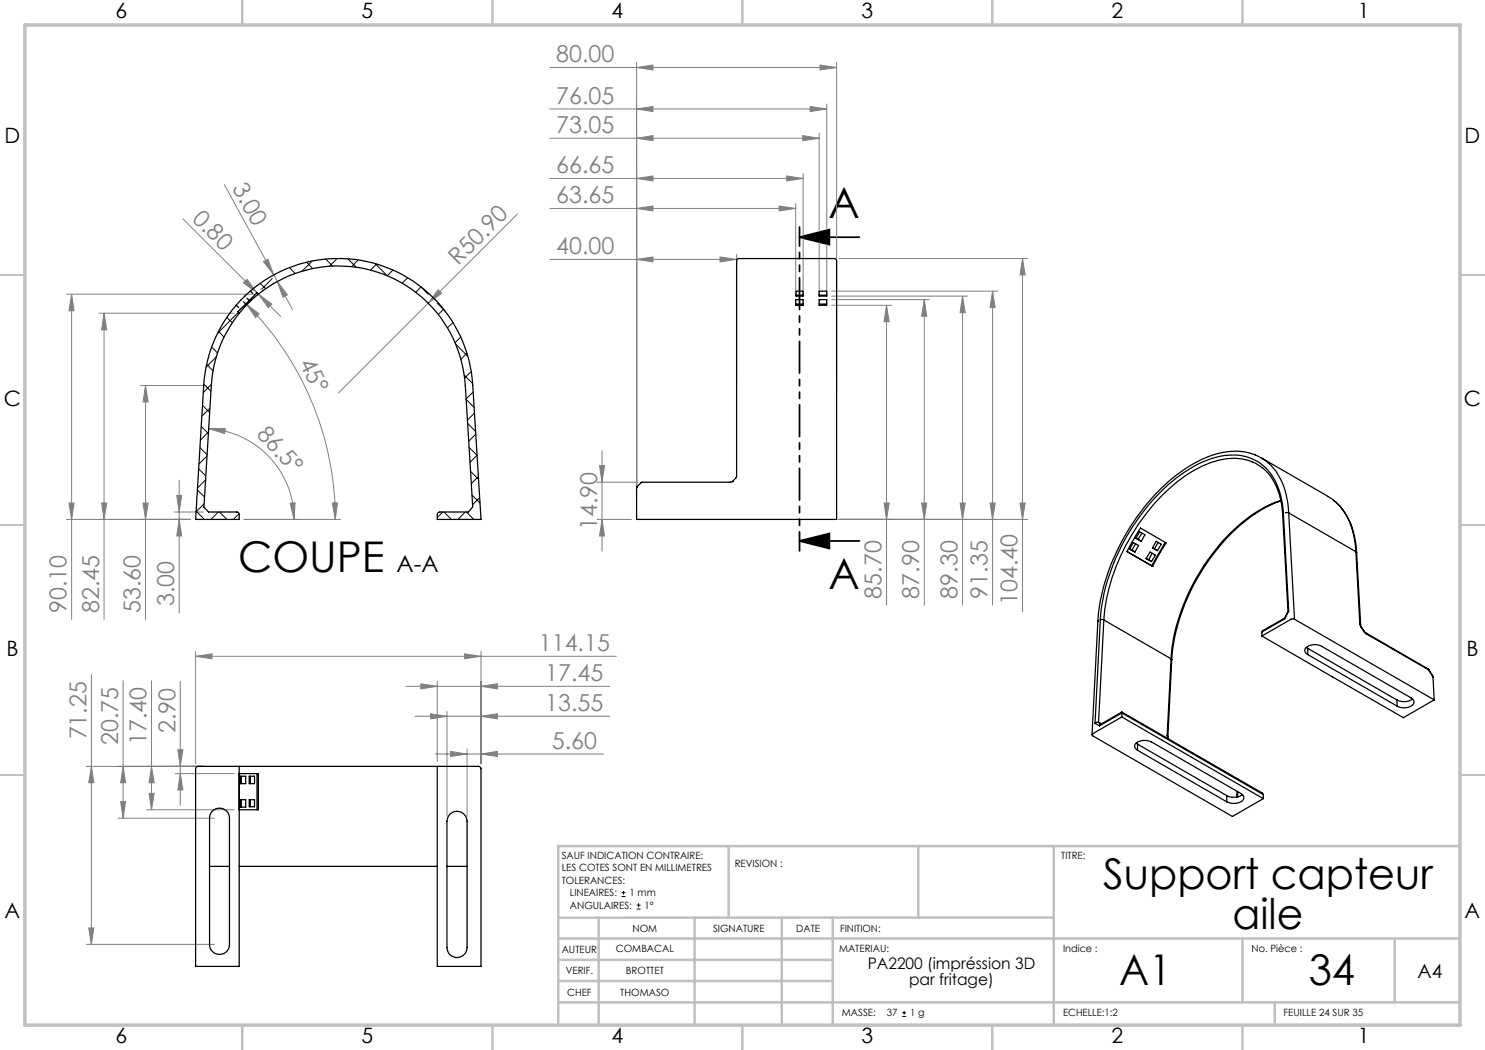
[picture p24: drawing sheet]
<svg xmlns="http://www.w3.org/2000/svg" width="297mm" height="210mm" viewBox="0 0 297 210" stroke-linecap="round" stroke-linejoin="round" font-family="sans-serif">
<defs><g id="words">
<g font-size="8.5">
<text x="165.7" y="43.6">A</text>
<text x="47.6" y="114.5">COUPE</text>
<text x="165.7" y="117.8">A</text>
<text x="220.7" y="177.7">Support capteur</text>
<text x="246.5" y="185.8">aile</text>
<text x="223.8" y="197">A1</text>
<text x="261.8" y="197">34</text>
</g>
<g font-size="4.7" fill="#808080">
<text x="111.3" y="12.5">80.00</text>
<text x="111.3" y="20.8">76.05</text>
<text x="111.3" y="26.6">73.05</text>
<text x="111.3" y="34.7">66.65</text>
<text x="46.4" y="37.5" transform="rotate(61 46.4 37.5)">3.00</text>
<text x="111.3" y="40.7">63.65</text>
<text x="38.2" y="43.9" transform="rotate(45 38.2 43.9)">0.80</text>
<text x="91.6" y="53.3" transform="rotate(-45 91.6 53.3)">R50.90</text>
<text x="111.3" y="50.9">40.00</text>
<text x="59.7" y="72.6" transform="rotate(63 59.7 72.6)">45°</text>
<text x="51.2" y="86.9" transform="rotate(48 51.2 86.9)">86.5°</text>
<text x="119.4" y="106" transform="rotate(-90 119.4 106)">14.90</text>
<text x="176.3" y="119.7" transform="rotate(-90 176.3 119.7)">85.70</text>
<text x="183.8" y="119.7" transform="rotate(-90 183.8 119.7)">87.90</text>
<text x="191.5" y="119.7" transform="rotate(-90 191.5 119.7)">89.30</text>
<text x="197.5" y="119.7" transform="rotate(-90 197.5 119.7)">91.35</text>
<text x="13.3" y="122.6" transform="rotate(-90 13.3 122.6)">90.10</text>
<text x="19.8" y="122.6" transform="rotate(-90 19.8 122.6)">82.45</text>
<text x="28.1" y="122.6" transform="rotate(-90 28.1 122.6)">53.60</text>
<text x="34.8" y="121.3" transform="rotate(-90 34.8 121.3)">3.00</text>
<text x="203.5" y="121" transform="rotate(-90 203.5 121)">104.40</text>
<text x="107.8" y="130.2">114.15</text>
<text x="109.1" y="136.2">17.45</text>
<text x="109.1" y="142.2">13.55</text>
<text x="17.3" y="147.9" transform="rotate(-90 17.3 147.9)">71.25</text>
<text x="23.6" y="149.1" transform="rotate(-90 23.6 149.1)">20.75</text>
<text x="29.3" y="149.1" transform="rotate(-90 29.3 149.1)">17.40</text>
<text x="35.1" y="146.6" transform="rotate(-90 35.1 146.6)">2.90</text>
<text x="110.4" y="149.8">5.60</text>
</g>
<text font-size="4.7" x="79.3" y="114.5">A-A</text>
<g font-size="4.2">
<text x="23.1" y="3.6">6</text>
<text x="72.3" y="3.6">5</text>
<text x="122.3" y="3.6">4</text>
<text x="172.3" y="3.6">3</text>
<text x="222.3" y="3.6">2</text>
<text x="271.6" y="3.6">1</text>
<text x=".9" y="28.6">D</text>
<text x="292.9" y="28.6">D</text>
<text x=".8" y="81.1">C</text>
<text x="292.8" y="81.1">C</text>
<text x="1.3" y="131.1">B</text>
<text x="293.3" y="131.1">B</text>
<text x=".9" y="183.6">A</text>
<text x="292.9" y="183.6">A</text>
<text x="23.1" y="208.6">6</text>
<text x="72.3" y="208.6">5</text>
<text x="122.3" y="208.6">4</text>
<text x="172.3" y="208.6">3</text>
<text x="222.3" y="208.6">2</text>
<text x="271.6" y="208.6">1</text>
</g>
<text font-size="3.9" x="283.5" y="195.6">A4</text>
<g font-size="3.2">
<text x="173.5" y="193.9">PA2200 (impréssion 3D</text>
<text x="181.8" y="197.1">par fritage)</text>
</g>
<g font-size="2">
<text x="112.4" y="171.8">SAUF INDICATION CONTRAIRE:</text>
<text x="146.9" y="173.3">REVISION :</text>
<text x="212.3" y="171.8">TITRE:</text>
<text x="112.4" y="174.3">LES COTES SONT EN MILLIMETRES</text>
<text x="112.4" y="176.8">TOLERANCES:</text>
<text x="114" y="179.3">LINEAIRES:</text>
<text x="125.9" y="179.3">1 mm</text>
<text x="114" y="181.8">ANGULAIRES:</text>
<text x="128.9" y="181.8">1°</text>
<text x="112.4" y="190.5">AUTEUR</text>
<text x="123.2" y="190.4">COMBACAL</text>
<text x="126.5" y="186.4">NOM</text>
<text x="142.6" y="186.4">SIGNATURE</text>
<text x="159.2" y="186.4">DATE</text>
<text x="167.8" y="190.3">MATERIAU:</text>
<text x="168" y="186.4">FINITION:</text>
<text x="212.6" y="190.3">Indice :</text>
<text x="250.3" y="190.3">No. Pièce :</text>
<text x="113.1" y="194.9">VERIF.</text>
<text x="125.2" y="194.8">BROTTET</text>
<text x="113.4" y="199.2">CHEF</text>
<text x="124.1" y="199.2">THOMASO</text>
<text x="168.4" y="203.3">MASSE:</text>
<text x="177.3" y="203.3">37</text>
<text x="182" y="203.3">1 g</text>
<text x="212.6" y="203.3">ECHELLE:1:2</text>
<text x="256.7" y="203.3">FEUILLE 24 SUR 35</text>
</g>
</g></defs>
<path d="M124.3 179.3h.8M124.3 178.5h.8M124.7 178.2v.7M127.3 181.8h.8M127.3 181h.8M127.7 180.6v.8M180.4 203.3h.8M180.4 202.6h.8M180.8 202.2v.7" fill="none" stroke="#000" stroke-width=".2"/>
<path d="M159.9 47.4l6-1.5v3zM159.9 47.4h12M159.9 108.2l6-1.5v3zM159.9 108.2h12" fill="none" stroke="#000" stroke-width=".35"/>
<g fill="none" stroke="#808080" stroke-width=".2">
<path d="M110 13.5h57.3M127.3 13.5l3.3-.5v1zM127.3 12.5v84.6M164 13l3.3 .5-3.3 .5zM167.3 12.5v63.6M44.9 36.9l9.9 18.1M110 35.7h50.6M110 27.6h53.8M110 21.8h55.3M127.3 35.7l3.3-.5v1zM127.3 27.6l3.3-.5v1zM127.3 21.8l3.3-.5v1z"/>
<path d="M157.3 35.2l3.3 .5-3.3 .5zM160.5 27.1l3.3 .5-3.3 .5zM160.6 34.7v24.2M162 21.3l3.3 .5-3.3 .5zM163.8 26.6v32.3M165.3 20.8v38.1M13.3 58.8h37.4M14.3 58.8v65.1M14.3 58.8l.5 3.4h-1zM36.6 43.8l19.6 19.5M48.7 56.6l.7-.7 2 2.7zM51.7 58.8l2.7 2-.7 .7z"/>
<path d="M52.1 57.8h.1M52.4 58.1h.1M52.7 52.3l.9-.5 1.2 3.2zM54.6 56.8h.1M54.8 55l.7 1.3M55.5 56.3l2 2.7-.9 .4zM55.5 56.3l3 5.6M55.6 54.5h.1M87.6 58l.7 .7-2.6 1.9zM103.5 42.8l-35.8 35.8M110 51.9h37.3M110 41.7h49.1"/>
<path d="M127.3 51.9l3.3-.5v1zM127.3 41.7l3.3-.5v1zM144 51.4l3.3 .5-3.3 .5zM147.3 50.9v25.2M155.8 41.2l3.3 .5-3.3 .5zM159.1 40.7v18.2M166.3 59.9h19.5M166.3 59.2h27.2M166.3 58.2h33.2M167.8 51.7h37.7M184.9 59.9l.4 3.3h-1zM184.9 59.9v61.1"/>
<path d="M192.5 59.2l.5 3.3h-1zM192.5 59.2v61.8M198.5 58.2l.5 3.3h-1zM198.5 58.2v62.8M204.5 51.7l.5 3.3h-1zM204.5 51.7v70.6M19.8 62.6h27M20.8 62.6l.5 3.4h-1zM20.8 62.6v61.3M28.1 77.1h13.1M29.1 77.1l.5 3.3h-1zM29.1 77.1v46.8"/>
<path d="M49.2 60.7l2.6 2.1-.7 .7zM49.2 60.7a61.3 61.3 0 0 1 17.9 43.2M166.3 61.1h12M177.3 61.1l.5 3.2h-1zM177.3 61.1v59.9M35.3 99.1h1l-.5 3.3zM35.8 96.1v26.5M41.7 85.7h3.3l-.1 1zM41.7 85.7a18.2 18.2 0 0 1 17.1 18.2M119.4 96.4h8.1M119.9 93.1h1l-.5 3.3zM120.4 90.1v20.1"/>
<path d="M13.3 103.9h24.8M13.8 100.6h1l-.5 3.3zM20.3 100.6h1l-.5 3.3zM28.6 100.6h1l-.5 3.3zM34.9 102.4h5.8M35.8 103.9l.5 3.3h-1zM48.8 103.9h19.3M58 100.6h1l-.2 3.3zM66.5 100.6h1l-.4 3.3zM119.4 103.9h6.9M120.4 103.9l.5 3.3h-1zM167.8 103.9h37.7"/>
<path d="M176.8 100.6h1l-.5 3.3zM184.3 100.6h1l-.4 3.3zM192 100.6h1l-.5 3.3zM198 100.6h1l-.5 3.3zM204 100.6h1l-.5 3.3zM18.3 135v53.9M24.6 136.2v27.4M30.3 136.2v25.8M36.1 136.3v24.8M39.1 131.3l3.3-.5v1zM39.1 130.3v22.4M39.1 131.3h84.2"/>
<path d="M81.1 137.3h40.9M84.2 136.8l3.3 .5-3.3 .5zM87.5 136.3v16M92.9 130.8l3.3 .5-3.3 .5zM96.2 137.3l3.3-.5v1zM96.2 130.3v22.4M17.3 153.3h23.4M18.3 153.3l.5 3.3h-1.1zM24.6 153.3l.5 3.3h-1zM29.8 158.7h1l-.5 3.3zM30.3 153.3l.5 3.3h-1zM35.1 154.7h11.7"/>
<path d="M35.6 150h1l-.5 3.3zM36.1 154.7l.5 3.3h-1zM83 143.3h39M86.1 142.8l3.3 .5-3.3 .5zM87.1 150.8h33.6M89.4 142.3v21M90.1 150.3l3.3 .5-3.3 .5zM93.4 149.8v13.5M96.2 150.8l3.3-.5v1zM96.2 143.3l3.3-.5v1zM23.6 163.6h19.3M24.1 160.3h1l-.5 3.3z"/>
<path d="M29.3 162h17.5M17.3 188.9h25.6M17.7 185.6h1.1l-.5 3.3z"/>
</g>
<path d="M159.9 45.4v64.8" fill="none" stroke="#000" stroke-width=".35" stroke-dasharray="6.3 1.3 1.3 1.3 1.3 1.3" stroke-dashoffset="2.5"/>
<path d="M148.4 169.2v.3" fill="none" stroke="#c0c0c0" stroke-width=".2"/>
<g fill="none" stroke="#c0c0c0" stroke-width=".35">
<path d="M48.5 0v5M98.5 0v5M148.5 0v5M198.5 0v5M248.5 0v5M0 55h5M292 55h5.1M0 105h5M292 105h5.1M0 155h5M292 155h5.1M48.5 205v5.1"/>
<path d="M98.5 205v5.1M148.4 209.4v.7M148.5 205v5.1M198.5 205v5.1M248.5 205v5.1"/>
</g>
<g fill="none" stroke="#c0c0c0" stroke-width=".5">
<path d="M145.7 169.2v14.3M183.7 169.2v14.3M210.7 169.2v35.5M291.9 169.2h-180.2v35.5M111.9 196.2h54.6M111.9 192h54.6M111.9 187.7h180M119.7 183.5v21.2M138.9 183.5v21.2M156.4 183.5v21.2M166.5 183.5v21.2M210.7 183.5h-98.8"/>
<path d="M248.5 187.7v12.8M278.9 187.7v12.8M111.9 200.5h180M255 200.5v4.2"/>
</g>
<path d="M5 5h287v200h-287z" fill="none" stroke="#c0c0c0" stroke-width=".7"/>
<path d="M159.9 47.4l6-1.5v3zM159.9 108.2l6-1.5v3z" fill="#000"/>
<g fill="#808080">
<path d="M87.6 58l.7 .7-2.6 1.9z"/>
<path d="M66.5 100.6h1l-.4 3.3zM49.2 60.7l2.6 2.1-.7 .7z"/>
<path d="M55.5 56.3l2 2.7-.9 .4zM52.7 52.3l.9-.5 1.2 3.2z"/>
<path d="M58 100.6h1l-.2 3.3zM41.7 85.7h3.3l-.1 1z"/>
<path d="M127.3 51.9l3.3-.5v1zM144 51.4l3.3 .5-3.3 .5zM127.3 41.7l3.3-.5v1zM155.8 41.2l3.3 .5-3.3 .5zM127.3 35.7l3.3-.5v1zM157.3 35.2l3.3 .5-3.3 .5zM127.3 27.6l3.3-.5v1zM160.5 27.1l3.3 .5-3.3 .5zM127.3 21.8l3.3-.5v1zM162 21.3l3.3 .5-3.3 .5z"/>
<path d="M92.9 130.8l3.3 .5-3.3 .5zM39.1 131.3l3.3-.5v1zM96.2 150.8l3.3-.5v1zM90.1 150.3l3.3 .5-3.3 .5zM96.2 143.3l3.3-.5v1zM86.1 142.8l3.3 .5-3.3 .5zM96.2 137.3l3.3-.5v1zM84.2 136.8l3.3 .5-3.3 .5z"/>
<path d="M176.8 100.6h1l-.5 3.3zM177.3 61.1l.5 3.2h-1zM184.3 100.6h1l-.4 3.3zM184.9 59.9l.4 3.3h-1zM192 100.6h1l-.5 3.3zM192.5 59.2l.5 3.3h-1zM198 100.6h1l-.5 3.3zM198.5 58.2l.5 3.3h-1zM204 100.6h1l-.5 3.3zM204.5 51.7l.5 3.3h-1zM120.4 103.9l.5 3.3h-1zM119.9 93.1h1l-.5 3.3z"/>
<path d="M35.8 103.9l.5 3.3h-1zM35.3 99.1h1l-.5 3.3zM20.3 100.6h1l-.5 3.3zM20.8 62.6l.5 3.4h-1zM28.6 100.6h1l-.5 3.3zM29.1 77.1l.5 3.3h-1zM13.8 100.6h1l-.5 3.3zM14.3 58.8l.5 3.4h-1z"/>
<path d="M35.6 150h1l-.5 3.3zM36.1 154.7l.5 3.3h-1zM30.3 153.3l.5 3.3h-1zM29.8 158.7h1l-.5 3.3zM24.6 153.3l.5 3.3h-1zM24.1 160.3h1l-.5 3.3zM18.3 153.3l.5 3.3h-1.1zM17.7 185.6h1.1l-.5 3.3z"/>
<path d="M48.7 56.6l.7-.7 2 2.7zM51.7 58.8l2.7 2-.7 .7z"/>
<path d="M127.3 13.5l3.3-.5v1zM164 13l3.3 .5-3.3 .5z"/>
</g>
<g fill="none" stroke="#000" stroke-width=".25">
<path d="M51.7 58.8a25.4 25.4 0 0 1 41.4 18.3l1.4 24.3-.8 1h-5.7a.49 .49 0 0 0-.5 .5v1h8.7l-1.7-26.9a26.9 26.9 0 0 0-26.9-25.3 26.9 26.9 0 0 0-26.9 25.3l-1.6 26.9h8.7v-1.1l-.4-.4h-5.7l-.9-.9 1.5-24.4a25.5 25.5 0 0 1 5.5-14.5M51.7 58.8l-1.6 1.4-2.3 2.4M51.7 58.8l-.3-.2-3.4 3.3-.4 .5 .2 .2M159.1 59.9h1.5v1.2h-1.5zM159.2 58.2h1.4v1h-1.4zM159.2 59h1.4M163.8 59.9h1.5v1.2h-1.5zM163.8 58.2h1.5v1h-1.5zM163.8 59h1.5M159.1 60.8h1.5M163.8 60.8h1.5M127.3 97.4v.1"/>
<path d="M127.4 97.4l-.1 .1M146.5 96.3l-.4 .1h-17.7l-1.1 1M146.5 96.3l.7-.7 .1-.4 .1-43.2 .3-.3h19.3l.3 .5v51.7h-40v-6.3l.2-.3M146.5 96.3h.1M251 91a13.5 13.5 0 0 0-11.3 1.2 38 38 0 0 0-15.8 17 38 38 0 0 0-4.3 15.1M251.1 91a10.1 10.1 0 0 1 5.9 6.9l.6 2.7 .1 2M252.2 91.5l13.4 7.8M252.4 93.5a12.3 12.3 0 0 1 4.1 9.5M252.4 93.5a9.5 9.5 0 0 0-8.6-1.5 24.8 24.8 0 0 0-11.7 7.4 40.8 40.8 0 0 0-11.3 24.6M265.6 99.3a10.9 10.9 0 0 1 5.2 8l.4 3M225.9 109.8l.5 .3M225.9 109.8l.8-1.3 1 .6-.7 1.3"/>
<path d="M225.9 109.8l1.1 .6M226.4 110.1l.6 .3M227.1 108.8l-.7 1.3M227.2 107.6l.4 .3M227.2 107.6l.7-1.2 1.1 .6-.8 1.3M227.2 107.6l1 .7M227.6 107.9l.6 .4M228.1 105.6l5.1 3-2.7 4.7-5.1-3zM228.4 106.6l-.8 1.3M229.2 111.7l.5 .3M229.2 111.7l1.1 .6M229.2 111.7l.8-1.3 1.1 .6-.8 1.3"/>
<path d="M229.7 112l.6 .3M230.4 110.7l-.7 1.3M230.5 109.6l.4 .2M230.5 109.6l.7-1.3 1 .5-.7 1.3M230.5 109.6l1 .5M230.9 109.8l.6 .3M231.7 108.5l-.8 1.3M233 108.5l-2.7 4.7 .2 .1M256.2 100.1a30.6 30.6 0 0 0-14.7 11.9 39.1 39.1 0 0 0-7.3 19.8M256.2 100.2a28.4 28.4 0 0 0-12.9 9.8 39.8 39.8 0 0 0-8.9 22M256.5 103l1.1 19.3M256.7 102.8a13.4 13.4 0 0 0-4.1-9.7 10.4 10.4 0 0 0-10.3-1.4 29.9 29.9 0 0 0-13.5 10.5 40.6 40.6 0 0 0-8.7 21.8"/>
<path d="M256.7 102.8l-.2 .2M256.7 102.8l1 19.4M257 102.6h.7M257.7 102.6l1.2 21.3M257.7 102.6l13.5 7.7M266.7 100.1a13.7 13.7 0 0 1 4.6 10.4M271.2 110.3l.1 .2M271.2 110.3l.8 14.4M271.3 110.5l.8 14.5 .2 .4M219.6 124.3l-1.2 22.7M219.7 124.1l-.1 .2M220.1 124h.7"/>
<path d="M220.1 124l-1.1 20.7M220.8 124l13.4 7.8M220.8 124l-1.1 20.5M234.2 131.8l.2 .2M234.2 131.8l-.8 15.3M234.4 132l-.8 15.3M252.4 127.2l28.3 16.3 6.1-3.5M252.4 126.4v.8M256.9 123.6v.2M256.9 123.6l-4.3 2.5-.2 .3M256.9 123.8l-4.5 2.6M257.6 122.3l-.7 1.3"/>
<path d="M257.7 122.2l-.1 .1M257.7 122.2l-.8 1.6M258.9 123.9h-.7l-5.8 3.3M258.9 123.9l27.9 16.1M261.3 129.5l.2 .2M261.5 130.9a.91 .91 0 0 1-.5-1 .91 .91 0 0 1 .8-.8 3.1 3.1 0 0 1 2.6 .2l17.8 10.3a.92 .92 0 0 1 .6 1 .92 .92 0 0 1-.9 .7 2.99 2.99 0 0 1-2.5-.1M261.5 130.9l17.9 10.3M261.5 129.7v1.2M261.5 129.7l17.9 10.3M272 124.7l.2 .7M272 124.7l.1 .2M272.2 125.4l.5 .9"/>
<path d="M272.3 125.4h-.1M272.3 125.4l.5 .8M272.7 126.3l.6 .5M272.8 126.2l.4 .4M272.8 126.2l-.1 .1M273.2 126.6l.1 .2M273.2 126.6l12.4 7.2M273.3 126.8l12.4 7.1M282.5 139.8a3 3 0 0 1-3.1 .2M285.6 133.8l1 1.6M285.6 133.8l.1 .1M285.7 133.9h.1"/>
<path d="M285.7 133.9l.9 1.5M286.6 135.4l.2 4.6M39.3 153.4l.3-.1h8.2v40h-8.7v-39.5zM47.8 153.3h39.7M47.8 154.7h3.9v7.3h-3.9M48 155.2h1.1v1.5h-1.1zM48 159.9h1.1v1.5h-1.1zM48.3 155.2v1.5M48.3 159.9v1.5M49.8 155.2h1.1v1.5h-1.1zM49.8 159.9h1.1v1.5h-1.1zM50.1 155.2v1.5"/>
<path d="M50.1 159.9v1.5M51.4 154.7v7.3M87.5 153.3h8.2l.5 .3v39.7h-8.7zM219 144.7l.9 .5M219.7 144.5l-.2-.1-.5 .3M219.7 144.5l.5 .3M224.4 143.4l-5.9 3.3-.1 .4 28.1 16.2 6.2-3.6M224.4 142.4l28 16.2 .3 .3M224.4 142.4v.2M224.4 142.4l-4.3 2.5-.2 .3M224.4 142.6l-4.5 2.6M224.4 142.6v.8"/>
<path d="M224.4 143.4l28.3 16.3M224.4 142.6l28.3 16.3M227.2 148.6l.3 .2M227.5 150.1a.92 .92 0 0 1-.5-1 .92 .92 0 0 1 .8-.8 3.2 3.2 0 0 1 2.5 .1l17.9 10.3a.91 .91 0 0 1 .6 1 .91 .91 0 0 1-.9 .8 3.2 3.2 0 0 1-2.5-.1M227.5 150.1l17.9 10.3M227.5 148.8v1.3M227.5 148.8l17.9 10.3M233.4 147.1l.2 .6M233.4 147.1l.2 .2M233.6 147.3l.1 .4M233.7 147.7l-.1 .1M233.7 147.7l.1 .1"/>
<path d="M245.4 159.1v1.3M247.4 158.3l-.1 1.1M247.5 158.4v1M248.5 158.9a3 3 0 0 1-3.1 .2M252.7 158.9v.8M279.4 140v1.2M41.9 173.3h4M42.6 162.1a1.99 1.99 0 0 1 2.2-.3 1.99 1.99 0 0 1 1.1 1.8v25.3a1.99 1.99 0 0 1-2 2 1.99 1.99 0 0 1-2-2v-25.3l.3-1zM47.8 173.3h39.7M89.4 173.3h4M90.1 162.7a2.02 2.02 0 0 1 2.1-.3 2.02 2.02 0 0 1 1.2 1.8v25.3a2.01 2.01 0 0 1-2 2 2.01 2.01 0 0 1-2-2v-25.3l.3-.9z"/>
</g>
<g fill="none" stroke="#000" stroke-width=".2">
<path d="M52 56.7l1.1 1M54.4 55.7l-2 2.1M57.9 53.5l1.2 1.2M61.3 52.4l1.2 1.3M62.4 52.2l-2 2M65.2 51.8l1.3 1.4M67.5 51.7l-1.6 1.6M69.6 51.8l1.7 1.6M71.6 52l-1.3 1.3M75 52.7l2.4 2.5 1.2-1.2M75.3 52.8l-1.2 1.2M81.5 55.6l-1.1 1"/>
<path d="M84.1 57.3l1.6 1.6M84.2 57.4l-1.1 1M40.7 76.8l1.5 1.4M41.3 72.9l1.3 1.3M42.3 76.9l-1.6 1.6M42.3 69.4l1.2 1.2M43.3 71.4l-2.1 2M43.7 66.3l1.1 1.1M45.4 63.5l1.1 1M47.7 62.5l-4.2 4.1M85.5 60.5h.1M87.5 60.6l1.5 1.6"/>
<path d="M88.7 61.8l-1 1.1M90.6 64.5l-1.1 1.1M91.1 68.8l2.5 2.5M92.1 67.4l-1.1 1.1M92.9 75l1.6 1.7M93.2 79.9l1.6 1.6M93.4 70.7l-1.2 1.2M94.3 74.3l-1.4 1.3M94.7 78.4l-1.5 1.4M39.5 98l1.4 1.4M39.7 93.8l1.4 1.4M40 89.5l1.4 1.4"/>
<path d="M40.3 85.3l1.4 1.4M40.5 81.1l1.4 1.4M41.1 96l-1.6 1.6M41.4 91.2l-1.6 1.6M41.7 86.4l-1.6 1.6M42 81.7l-1.6 1.5M93.5 84.7l1.6 1.6M93.8 89.5l1.6 1.5M94.1 94.3l1.6 1.5M94.4 99l1.6 1.6M94.9 82.6l-1.4 1.4M95.1 86.8l-1.4 1.5"/>
<path d="M95.4 91.1l-1.4 1.4M95.7 95.3l-1.4 1.4M95.9 99.5l-1.4 1.5M39.2 102.2l1.7 1.7M40.8 100.8l-1.6 1.6M43.7 102.4l-1.5 1.5M43.9 102.4l1.5 1.5M47.8 102.8l-1.1 1.1M88.6 102.4l-1.1 1.1M88.8 102.4l1.5 1.5M93.1 102.4l-1.5 1.5M93.3 102.4l1.5 1.5"/>
<path d="M96.2 103.8l-.1 .1"/>
</g>
<path d="M50.1 58.2l.8 .8M47.3 61l.8 .9M49.1 60.8l-.8-.9M49.9 60.1l-.9-.9" fill="none" stroke="#000" stroke-width=".25" stroke-dasharray="1.3 .6" stroke-dashoffset=".6"/>
<use href="#words"/>
</svg>
